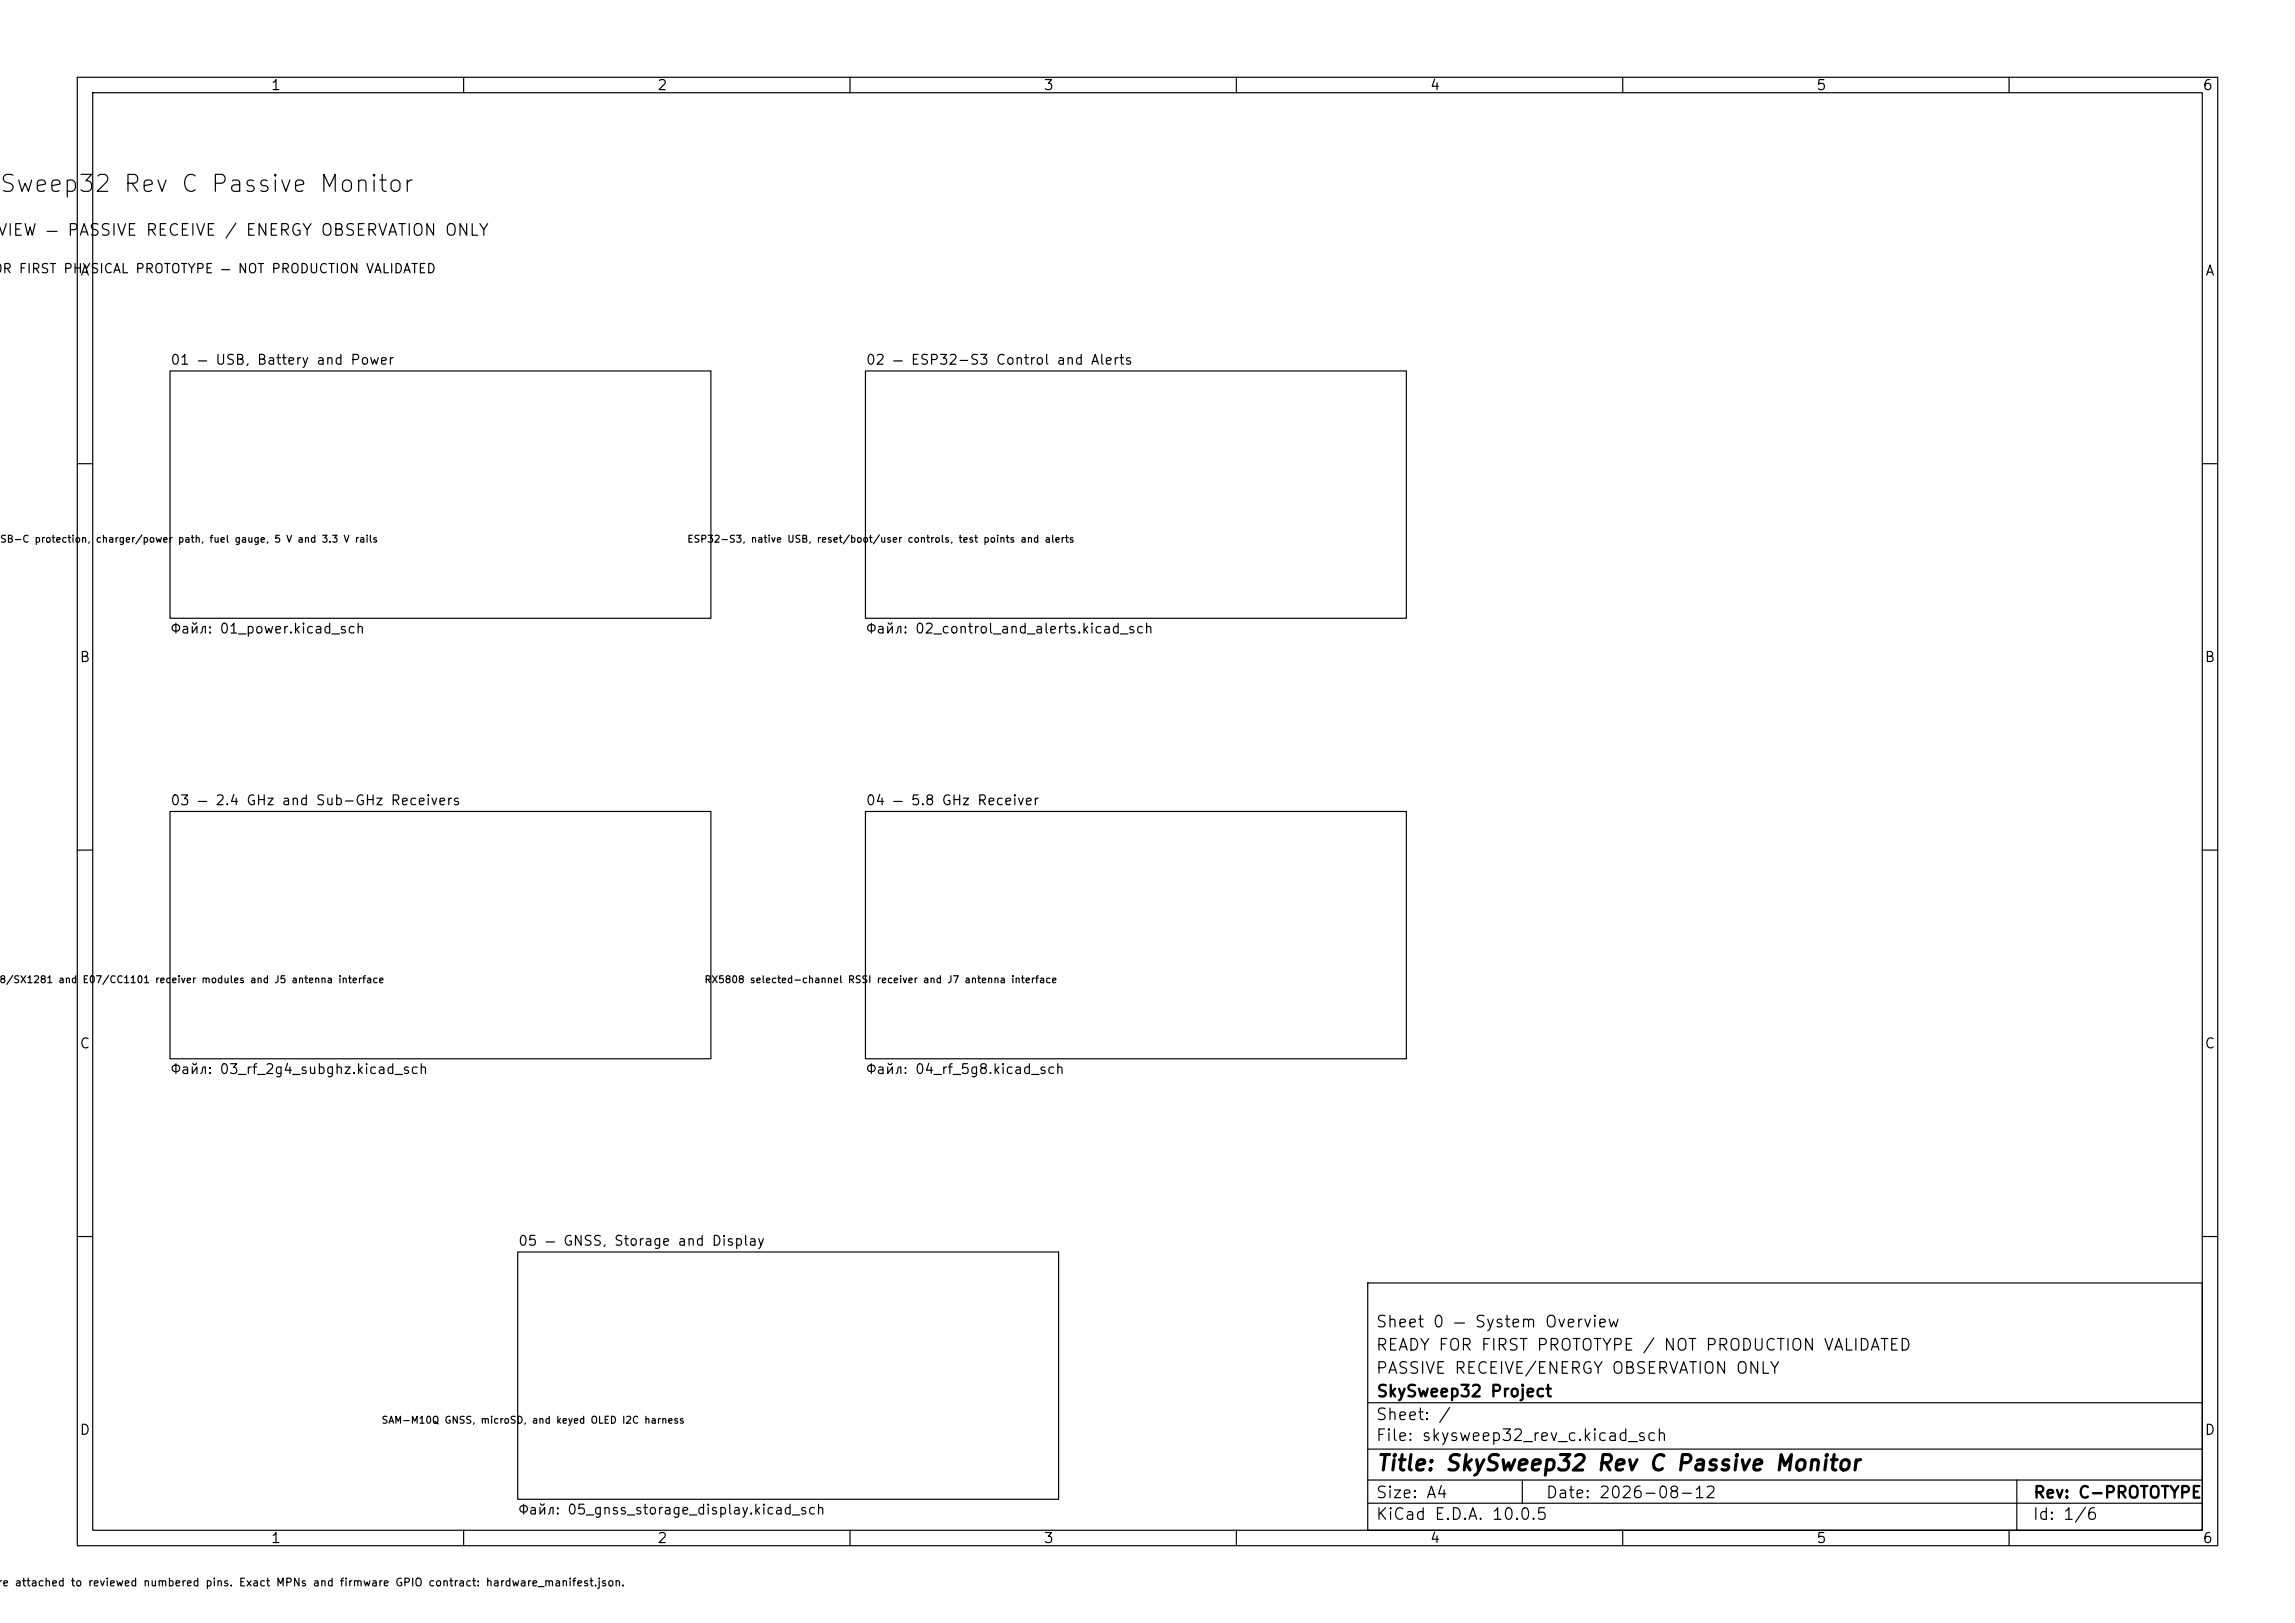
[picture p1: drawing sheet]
<svg xmlns="http://www.w3.org/2000/svg" width="297mm" height="210mm" viewBox="0 0 297 210" stroke-linecap="round" stroke-linejoin="round" font-family="sans-serif">
<defs><g id="words">
<text font-size="2.2" x="-.2" y="25.4">Sweep32 Rev C Passive Monitor</text>
<text font-size="2" x="178" y="190.8">Title: SkySweep32 Rev C Passive Monitor</text>
<g font-size="1.5">
<text x="-.5" y="30.9">VIEW — PASSIVE RECEIVE / ENERGY OBSERVATION ONLY</text>
<text x="178" y="172.1">Sheet 0 — System Overview</text>
<text x="178" y="178.1">PASSIVE RECEIVE/ENERGY OBSERVATION ONLY</text>
<text x="178" y="175.1">READY FOR FIRST PROTOTYPE / NOT PRODUCTION VALIDATED</text>
<text x="178" y="184.1">Sheet: /</text>
<text x="178" y="181.1">SkySweep32 Project</text>
<text x="178" y="186.8">File: skysweep32_rev_c.kicad_sch</text>
<text x="178" y="197">KiCad E.D.A. 10.0.5</text>
<text x="178" y="194.2">Size: A4</text>
<text x="200" y="194.2">Date: 2026-08-12</text>
<text x="263" y="197">Id: 1/6</text>
<text x="263" y="194.2">Rev: C-PROTOTYPE</text>
</g>
<g font-size="1.3">
<text x="35" y="12">1</text>
<text x="85" y="12">2</text>
<text x="135" y="12">3</text>
<text x="185" y="12">4</text>
<text x="235" y="12">5</text>
<text x="285" y="12">6</text>
<text x="10.3" y="36">A</text>
<text x="285.3" y="36">A</text>
<text x="22" y="47.5">01 — USB, Battery and Power</text>
<text x="112" y="47.5">02 — ESP32-S3 Control and Alerts</text>
<text x="22" y="82.3">Файл: 01_power.kicad_sch</text>
<text x="112" y="82.3">Файл: 02_control_and_alerts.kicad_sch</text>
<text x="10.2" y="86">B</text>
<text x="285.2" y="86">B</text>
<text x="22" y="104.5">03 — 2.4 GHz and Sub-GHz Receivers</text>
<text x="112" y="104.5">04 — 5.8 GHz Receiver</text>
<text x="10.2" y="136">C</text>
<text x="285.2" y="136">C</text>
<text x="22" y="139.3">Файл: 03_rf_2g4_subghz.kicad_sch</text>
<text x="112" y="139.3">Файл: 04_rf_5g8.kicad_sch</text>
<text x="67" y="161.5">05 — GNSS, Storage and Display</text>
<text x="10.2" y="186">D</text>
<text x="285.2" y="186">D</text>
<text x="67" y="196.3">Файл: 05_gnss_storage_display.kicad_sch</text>
<text x="35" y="200">1</text>
<text x="85" y="200">2</text>
<text x="135" y="200">3</text>
<text x="185" y="200">4</text>
<text x="235" y="200">5</text>
<text x="285" y="200">6</text>
</g>
<text font-size="1.2" x=".2" y="35.7">R FIRST PHYSICAL PROTOTYPE — NOT PRODUCTION VALIDATED</text>
<text font-size="1" x="-.4" y="205.5">re attached to reviewed numbered pins. Exact MPNs and firmware GPIO contract: hardware_manifest.json.</text>
<g font-size=".9">
<text x="-.1" y="70.4">SB-C protection,</text>
<text x="12.3" y="70.4">charger/power path, fuel gauge, 5 V and 3.3 V rails</text>
<text x="88.9" y="70.4">ESP32-S3, native USB, reset/boot/user controls, test points and alerts</text>
<text x="-.2" y="127.4">8/SX1281 and</text>
<text x="10.6" y="127.4">E07/CC1101 receiver modules and J5 antenna interface</text>
<text x="91.1" y="127.4">RX5808 selected-channel RSSI receiver and J7 antenna interface</text>
<text x="49.3" y="184.4">SAM-M10Q GNSS, microSD, and keyed OLED I2C harness</text>
</g>
</g></defs>
<g fill="none" stroke="#000" stroke-width=".15">
<path d="M10 10h277v190h-277zM12 12h273v186h-273zM60 10v2M110 10v2M160 10v2M210 10v2M260 10v2M22 48h70v32h-70zM112 48h70v32h-70zM10 60h2M285 60h2M10 110h2"/>
<path d="M22 105h70v32h-70zM112 105h70v32h-70zM285 110h2M10 160h2M67 162h70v32h-70zM177 166h108v32h-108zM285 160h2M60 198v2M110 198v2M160 198v2M177 194.5h108M177 191.5h108"/>
<path d="M177 187.5h108M177 181.5h108M197 191.5v3M210 198v2M260 198v2M261 191.5v6.5"/>
</g>
<use href="#words"/>
</svg>
